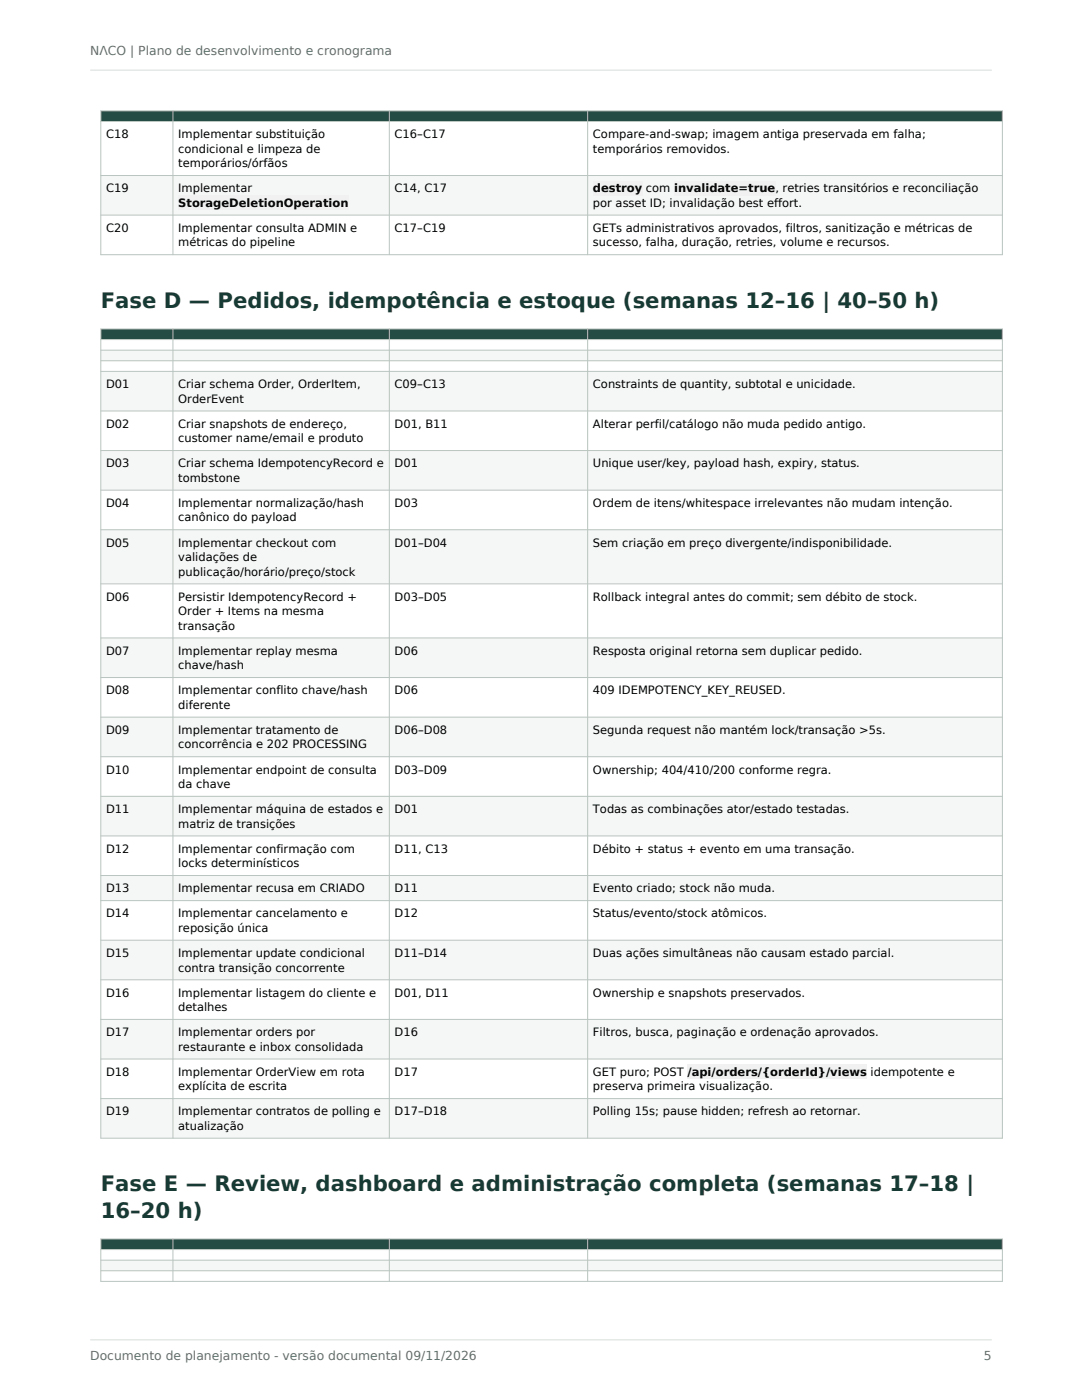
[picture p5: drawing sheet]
<svg xmlns="http://www.w3.org/2000/svg" width="216mm" height="279mm" viewBox="0 0 216 279" stroke-linecap="round" stroke-linejoin="round" font-family="sans-serif">
<defs><g id="words">
<g font-size="4.2" fill="#183a35">
<text x="20.1" y="61.4">Fase D — Pedidos, idempotência e estoque (semanas 12–16 | 40–50 h)</text>
<text x="20.1" y="237.7">Fase E — Review, dashboard e administração completa (semanas 17–18 |</text>
<text x="20.1" y="243">16–20 h)</text>
</g>
<g font-size="2.5" fill="#63716b">
<text x="18" y="11">NɅCO | Plano de desenvolvimento e cronograma</text>
<text x="18" y="271.4">Documento de planejamento - versão documental 09/11/2026</text>
<text x="196.3" y="271.4">5</text>
</g>
<g font-size="2.3">
<text x="21.2" y="27.6">C18</text>
<text x="35.6" y="27.6">Implementar substituição</text>
<text x="78.7" y="27.6">C16–C17</text>
<text x="118.3" y="27.6">Compare-and-swap; imagem antiga preservada em falha;</text>
<text x="35.6" y="30.5">condicional e limpeza de</text>
<text x="35.6" y="33.4">temporários/órfãos</text>
<text x="118.3" y="30.5">temporários removidos.</text>
<text x="21.2" y="38.4">C19</text>
<text x="35.6" y="38.4">Implementar</text>
<text x="35.6" y="41.3">StorageDeletionOperation</text>
<text x="78.7" y="38.4">C14, C17</text>
<text x="118.3" y="38.4">destroy</text>
<text x="118.3" y="41.3">por asset ID; invalidação best effort.</text>
<text x="128.9" y="38.4">com invalidate=true, retries transitórios e reconciliação</text>
<text x="21.2" y="46.3">C20</text>
<text x="35.6" y="46.3">Implementar consulta ADMIN e</text>
<text x="78.7" y="46.3">C17–C19</text>
<text x="118.3" y="46.3">GETs administrativos aprovados, filtros, sanitização e métricas de</text>
<text x="35.6" y="49.2">métricas do pipeline</text>
<text x="118.3" y="49.2">sucesso, falha, duração, retries, volume e recursos.</text>
<text x="21.2" y="77.5">D01</text>
<text x="35.6" y="77.5">Criar schema Order, OrderItem,</text>
<text x="78.7" y="77.5">C09–C13</text>
<text x="118.3" y="77.5">Constraints de quantity, subtotal e unicidade.</text>
<text x="35.6" y="80.4">OrderEvent</text>
<text x="21.2" y="85.4">D02</text>
<text x="35.6" y="85.4">Criar snapshots de endereço,</text>
<text x="35.6" y="88.3">customer name/email e produto</text>
<text x="78.7" y="85.4">D01, B11</text>
<text x="118.3" y="85.4">Alterar perfil/catálogo não muda pedido antigo.</text>
<text x="21.2" y="93.3">D03</text>
<text x="35.6" y="93.3">Criar schema IdempotencyRecord e</text>
<text x="78.7" y="93.3">D01</text>
<text x="118.3" y="93.3">Unique user/key, payload hash, expiry, status.</text>
<text x="21.2" y="101.2">D04</text>
<text x="35.6" y="96.2">tombstone</text>
<text x="35.6" y="101.2">Implementar normalização/hash</text>
<text x="78.7" y="101.2">D03</text>
<text x="118.3" y="101.2">Ordem de itens/whitespace irrelevantes não mudam intenção.</text>
<text x="35.6" y="104.1">canônico do payload</text>
<text x="21.2" y="109.1">D05</text>
<text x="35.6" y="109.1">Implementar checkout com</text>
<text x="35.6" y="112">validações de</text>
<text x="78.7" y="109.1">D01–D04</text>
<text x="118.3" y="109.1">Sem criação em preço divergente/indisponibilidade.</text>
<text x="21.2" y="119.9">D06</text>
<text x="35.6" y="114.9">publicação/horário/preço/stock</text>
<text x="35.6" y="119.9">Persistir IdempotencyRecord +</text>
<text x="78.7" y="119.9">D03–D05</text>
<text x="118.3" y="119.9">Rollback integral antes do commit; sem débito de stock.</text>
<text x="35.6" y="122.8">Order + Items na mesma</text>
<text x="35.6" y="125.7">transação</text>
<text x="21.2" y="130.7">D07</text>
<text x="35.6" y="130.7">Implementar replay mesma</text>
<text x="78.7" y="130.7">D06</text>
<text x="118.3" y="130.7">Resposta original retorna sem duplicar pedido.</text>
<text x="35.6" y="133.6">chave/hash</text>
<text x="21.2" y="138.6">D08</text>
<text x="35.6" y="138.6">Implementar conflito chave/hash</text>
<text x="35.6" y="141.5">diferente</text>
<text x="78.7" y="138.6">D06</text>
<text x="118.3" y="138.6">409 IDEMPOTENCY_KEY_REUSED.</text>
<text x="21.2" y="146.5">D09</text>
<text x="35.6" y="146.5">Implementar tratamento de</text>
<text x="35.6" y="149.4">concorrência e 202 PROCESSING</text>
<text x="78.7" y="146.5">D06–D08</text>
<text x="118.3" y="146.5">Segunda request não mantém lock/transação &gt;5s.</text>
<text x="21.2" y="154.4">D10</text>
<text x="35.6" y="154.4">Implementar endpoint de consulta</text>
<text x="78.7" y="154.4">D03–D09</text>
<text x="118.3" y="154.4">Ownership; 404/410/200 conforme regra.</text>
<text x="35.6" y="157.3">da chave</text>
<text x="21.2" y="162.3">D11</text>
<text x="35.6" y="162.3">Implementar máquina de estados e</text>
<text x="35.6" y="165.2">matriz de transições</text>
<text x="78.7" y="162.3">D01</text>
<text x="118.3" y="162.3">Todas as combinações ator/estado testadas.</text>
<text x="21.2" y="170.2">D12</text>
<text x="35.6" y="170.2">Implementar confirmação com</text>
<text x="35.6" y="173.1">locks determinísticos</text>
<text x="78.7" y="170.2">D11, C13</text>
<text x="118.3" y="170.2">Débito + status + evento em uma transação.</text>
<text x="21.2" y="178.1">D13</text>
<text x="35.6" y="178.1">Implementar recusa em CRIADO</text>
<text x="78.7" y="178.1">D11</text>
<text x="118.3" y="178.1">Evento criado; stock não muda.</text>
<text x="21.2" y="183.1">D14</text>
<text x="35.6" y="183.1">Implementar cancelamento e</text>
<text x="35.6" y="186">reposição única</text>
<text x="78.7" y="183.1">D12</text>
<text x="118.3" y="183.1">Status/evento/stock atômicos.</text>
<text x="21.2" y="191">D15</text>
<text x="35.6" y="191">Implementar update condicional</text>
<text x="78.7" y="191">D11–D14</text>
<text x="118.3" y="191">Duas ações simultâneas não causam estado parcial.</text>
<text x="35.6" y="193.9">contra transição concorrente</text>
<text x="21.2" y="198.9">D16</text>
<text x="35.6" y="198.9">Implementar listagem do cliente e</text>
<text x="35.6" y="201.8">detalhes</text>
<text x="78.7" y="198.9">D01, D11</text>
<text x="118.3" y="198.9">Ownership e snapshots preservados.</text>
<text x="21.2" y="206.8">D17</text>
<text x="35.6" y="206.8">Implementar orders por</text>
<text x="35.6" y="209.7">restaurante e inbox consolidada</text>
<text x="78.7" y="206.8">D16</text>
<text x="118.3" y="206.8">Filtros, busca, paginação e ordenação aprovados.</text>
<text x="21.2" y="214.7">D18</text>
<text x="35.6" y="214.7">Implementar OrderView em rota</text>
<text x="78.7" y="214.7">D17</text>
<text x="118.3" y="214.7">GET puro; POST /api/orders/{orderId}/views</text>
<text x="173.7" y="214.7">idempotente e</text>
<text x="35.6" y="217.6">explícita de escrita</text>
<text x="118.3" y="217.6">preserva primeira visualização.</text>
<text x="21.2" y="222.6">D19</text>
<text x="35.6" y="222.6">Implementar contratos de polling e</text>
<text x="35.6" y="225.5">atualização</text>
<text x="78.7" y="222.6">D17–D18</text>
<text x="118.3" y="222.6">Polling 15s; pause hidden; refresh ao retornar.</text>
</g>
</g></defs>
<path d="M18 14h179.9M18 267.4h179.9" fill="none" stroke="#d7deda" stroke-width=".2"/>
<path d="M20.1 22.1h179.9v2.1h-179.9z" fill-rule="evenodd" fill="#244b44"/>
<path d="M20.1 24.2h179.9v10.8h-179.9z" fill-rule="evenodd" fill="#fff"/>
<path d="M20.1 35h179.9v7.9h-179.9z" fill-rule="evenodd" fill="#f5f7f6"/>
<path d="M20.1 42.9h179.9v7.9h-179.9z" fill-rule="evenodd" fill="#fff"/>
<g fill="#f0f1f0">
<path d="M35.6 39h34v2.9h-34z" fill-rule="evenodd"/>
<path d="M118.3 36.1h9.9v2.9h-9.9z" fill-rule="evenodd"/>
<path d="M134.5 36.1h20.2v2.9h-20.2z" fill-rule="evenodd"/>
</g>
<path d="M20.1 22.1h179.9v28.7h-179.9zM20.1 24.2h179.9M20.1 35h179.9M34.5 22.1v28.7M77.7 22.1v28.7M117.3 22.1v28.7M20.1 42.9h179.9" fill="none" stroke="#b9c4bf" stroke-width=".2"/>
<path d="M20.1 65.6h179.9v2.2h-179.9z" fill-rule="evenodd" fill="#244b44"/>
<path d="M20.1 67.8h179.9v2.1h-179.9z" fill-rule="evenodd" fill="#fff"/>
<path d="M20.1 69.9h179.9v2.1h-179.9z" fill-rule="evenodd" fill="#f5f7f6"/>
<path d="M20.1 72h179.9v2.1h-179.9z" fill-rule="evenodd" fill="#fff"/>
<path d="M20.1 74.1h179.9v7.9h-179.9z" fill-rule="evenodd" fill="#f5f7f6"/>
<path d="M20.1 82h179.9v7.9h-179.9z" fill-rule="evenodd" fill="#fff"/>
<path d="M20.1 89.9h179.9v7.9h-179.9z" fill-rule="evenodd" fill="#f5f7f6"/>
<path d="M20.1 97.8h179.9v7.9h-179.9z" fill-rule="evenodd" fill="#fff"/>
<path d="M20.1 105.7h179.9v10.8h-179.9z" fill-rule="evenodd" fill="#f5f7f6"/>
<path d="M20.1 116.5h179.9v10.8h-179.9z" fill-rule="evenodd" fill="#fff"/>
<path d="M20.1 127.3h179.9v7.9h-179.9z" fill-rule="evenodd" fill="#f5f7f6"/>
<path d="M20.1 135.2h179.9v7.9h-179.9z" fill-rule="evenodd" fill="#fff"/>
<path d="M20.1 143.1h179.9v7.9h-179.9z" fill-rule="evenodd" fill="#f5f7f6"/>
<path d="M20.1 151h179.9v7.9h-179.9z" fill-rule="evenodd" fill="#fff"/>
<path d="M20.1 158.9h179.9v7.9h-179.9z" fill-rule="evenodd" fill="#f5f7f6"/>
<path d="M20.1 166.8h179.9v7.9h-179.9z" fill-rule="evenodd" fill="#fff"/>
<path d="M20.1 174.7h179.9v5h-179.9z" fill-rule="evenodd" fill="#f5f7f6"/>
<path d="M20.1 179.7h179.9v7.9h-179.9z" fill-rule="evenodd" fill="#fff"/>
<path d="M20.1 187.6h179.9v7.9h-179.9z" fill-rule="evenodd" fill="#f5f7f6"/>
<path d="M20.1 195.5h179.9v7.9h-179.9z" fill-rule="evenodd" fill="#fff"/>
<path d="M20.1 203.4h179.9v7.9h-179.9z" fill-rule="evenodd" fill="#f5f7f6"/>
<path d="M20.1 211.3h179.9v7.9h-179.9z" fill-rule="evenodd" fill="#fff"/>
<path d="M20.1 219.2h179.9v8h-179.9z" fill-rule="evenodd" fill="#f5f7f6"/>
<path d="M137.2 212.4h35.8v2.9h-35.8z" fill-rule="evenodd" fill="#f0f1f0"/>
<g fill="none" stroke="#b9c4bf" stroke-width=".2">
<path d="M20.1 65.6h179.9v161.6h-179.9zM20.1 67.8h179.9M20.1 69.9h179.9M20.1 72h179.9M20.1 74.1h179.9M34.5 65.6v161.6M77.7 65.6v161.6M117.3 65.6v161.6M20.1 82h179.9M20.1 89.9h179.9M20.1 97.8h179.9M20.1 105.7h179.9"/>
<path d="M20.1 116.5h179.9M20.1 127.3h179.9M20.1 135.2h179.9M20.1 143.1h179.9M20.1 151h179.9M20.1 158.9h179.9M20.1 166.8h179.9M20.1 174.7h179.9M20.1 179.7h179.9M20.1 187.6h179.9M20.1 195.5h179.9M20.1 203.4h179.9"/>
<path d="M20.1 211.3h179.9M20.1 219.2h179.9"/>
</g>
<path d="M20.1 247.3h179.9v2.1h-179.9z" fill-rule="evenodd" fill="#244b44"/>
<path d="M20.1 249.4h179.9v2.1h-179.9z" fill-rule="evenodd" fill="#fff"/>
<path d="M20.1 251.5h179.9v2.1h-179.9z" fill-rule="evenodd" fill="#f5f7f6"/>
<path d="M20.1 253.6h179.9v2.1h-179.9z" fill-rule="evenodd" fill="#fff"/>
<path d="M20.1 247.3h179.9v8.4h-179.9zM20.1 249.4h179.9M20.1 251.5h179.9M20.1 253.6h179.9M34.5 247.3v8.4M77.7 247.3v8.4M117.3 247.3v8.4" fill="none" stroke="#b9c4bf" stroke-width=".2"/>
<use href="#words"/>
</svg>
